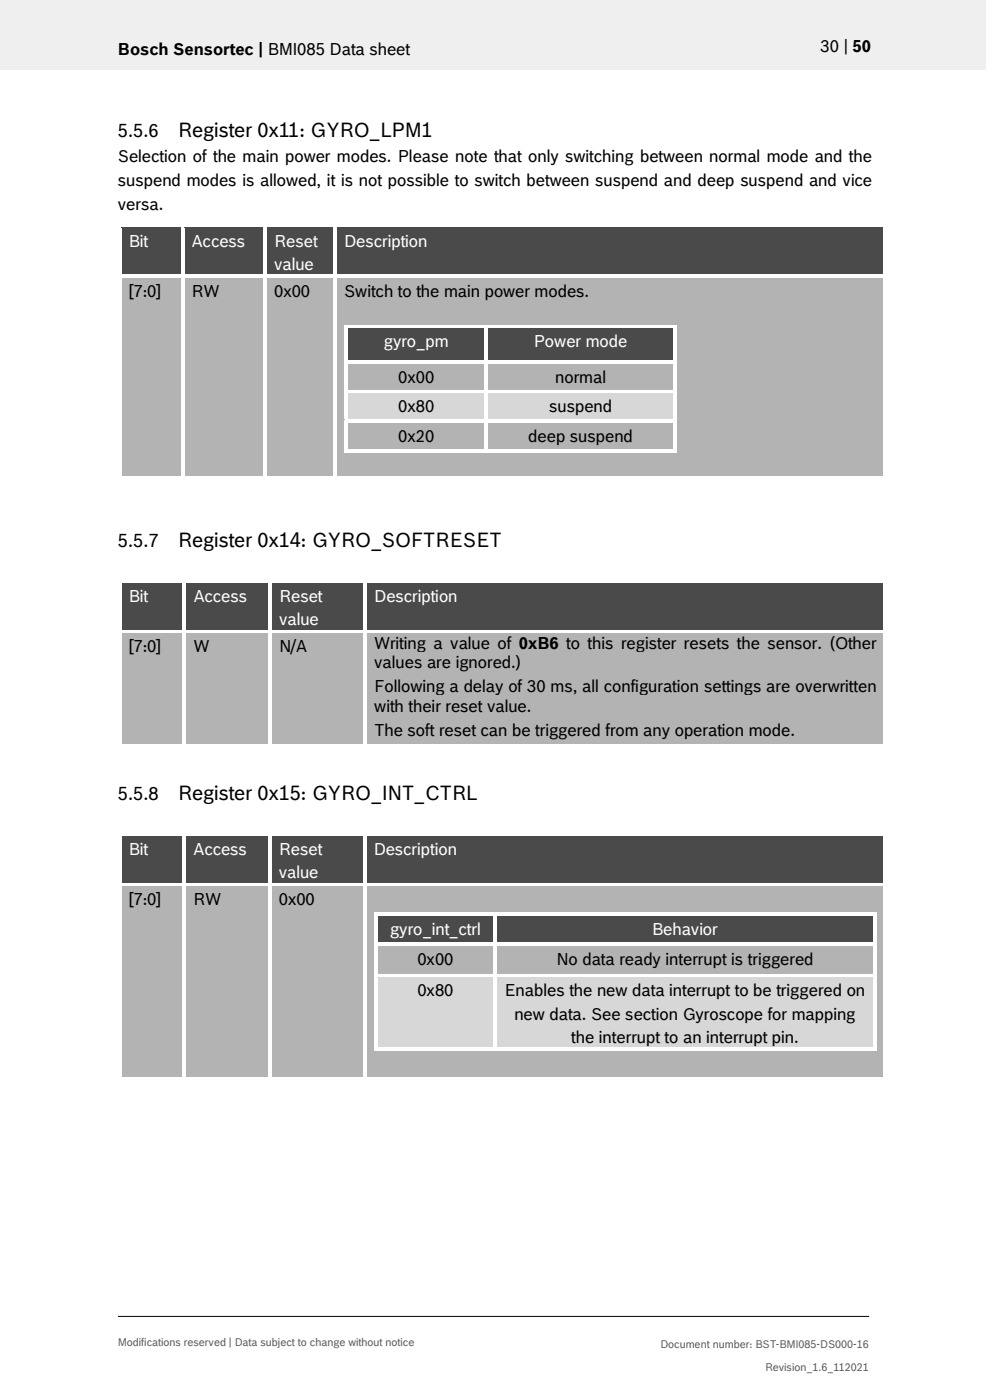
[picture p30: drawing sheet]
<svg xmlns="http://www.w3.org/2000/svg" width="210mm" height="297mm" viewBox="0 0 210 297" stroke-linecap="round" stroke-linejoin="round" font-family="sans-serif">
<defs><g id="words">
<g font-size="4.2">
<text x="37.7" y="29">Register 0x11: GYRO_LPM1</text>
<text x="37.7" y="116.1">Register 0x14: GYRO_SOFTRESET</text>
<text x="37.7" y="169.7">Register 0x15: GYRO_INT_CTRL</text>
</g>
<g font-size="3.9">
<text x="25" y="29">5.5.6</text>
<text x="25" y="116.1">5.5.7</text>
<text x="25" y="169.7">5.5.8</text>
</g>
<g font-size="3.5">
<text x="25" y="11.6">Bosch Sensortec | BMI085 Data sheet</text>
<text x="174.1" y="11">30 | 50</text>
<text x="25" y="34.4">Selection of the main power modes. Please note that only switching between normal mode and the</text>
<text x="25" y="39.5">suspend modes is allowed, it is not possible to switch between suspend and deep suspend and vice</text>
<text x="25" y="44.6">versa.</text>
<text x="27.3" y="63">[7:0]</text>
<text x="40.6" y="63">RW</text>
<text x="58.1" y="63">0x00</text>
<text x="73" y="63">Switch to the main power modes.</text>
<text x="84.5" y="81.2">0x00</text>
<text x="117.8" y="81.2">normal</text>
<text x="84.5" y="87.5">0x80</text>
<text x="116.5" y="87.5">suspend</text>
<text x="84.5" y="93.8">0x20</text>
<text x="112.1" y="93.8">deep suspend</text>
<text x="79.4" y="137.7">Writing a value of 0xB6 to this register resets the sensor. (Other</text>
<text x="27.3" y="138.4">[7:0]</text>
<text x="41" y="138.4">W</text>
<text x="59.2" y="138.4">N/A</text>
<text x="79.4" y="141.8">values are ignored.)</text>
<text x="79.4" y="146.9">Following a delay of 30 ms, all configuration settings are overwritten</text>
<text x="79.4" y="151">with their reset value.</text>
<text x="79.4" y="156.1">The soft reset can be triggered from any operation mode.</text>
<text x="27.3" y="192">[7:0]</text>
<text x="41" y="192">RW</text>
<text x="59.1" y="192">0x00</text>
<text x="88.5" y="204.7">0x00</text>
<text x="118" y="204.7">No data ready interrupt is triggered</text>
<text x="88.5" y="211.4">0x80</text>
<text x="107" y="211.4">Enables the new data interrupt to be triggered on</text>
<text x="109.1" y="216.3">new data. See section Gyroscope for mapping</text>
<text x="121.2" y="221.3">the interrupt to an interrupt pin.</text>
</g>
<g font-size="3.5" fill="#fff">
<text x="27.3" y="52.3">Bit</text>
<text x="40.6" y="52.3">Access</text>
<text x="58.1" y="52.3">Reset</text>
<text x="73" y="52.3">Description</text>
<text x="58.1" y="57.3">value</text>
<text x="81.4" y="73.7">gyro_pm</text>
<text x="113.3" y="73.7">Power mode</text>
<text x="27.3" y="127.7">Bit</text>
<text x="41" y="127.7">Access</text>
<text x="59.2" y="127.7">Reset</text>
<text x="79.4" y="127.7">Description</text>
<text x="59.2" y="132.6">value</text>
<text x="27.3" y="181.3">Bit</text>
<text x="41" y="181.3">Access</text>
<text x="59.1" y="181.3">Reset</text>
<text x="79.3" y="181.3">Description</text>
<text x="59.1" y="186.3">value</text>
<text x="82.7" y="198.3">gyro_int_ctrl</text>
<text x="138.3" y="198.3">Behavior</text>
</g>
<g font-size="2.3" fill="#535f6b">
<text x="25" y="285.5">Modifications reserved | Data subject to change without notice</text>
<text x="140.1" y="285.9">Document number: BST-BMI085-DS000-16</text>
<text x="162.3" y="290.9">Revision_1.6_112021</text>
</g>
</g></defs>
<path d="M0 0h209.1v14.8h-209.1z" fill="#efeff0"/>
<path d="M25 279.3h159.4" fill="none" stroke="#000" stroke-width=".21"/>
<g fill="#424c58">
<path d="M25.8 48.4h12.6v9.8h-12.6z" fill-rule="evenodd"/>
<path d="M39.1 48.4h16.7v9.8h-16.7z" fill-rule="evenodd"/>
<path d="M56.6 48.4h14.1v9.8h-14.1z" fill-rule="evenodd"/>
<path d="M71.5 48.4h116v9.8h-116z" fill-rule="evenodd"/>
</g>
<g fill="#424c58">
<path d="M27.3 48.4h9.5v4.9h-9.5z"/>
<path d="M40.6 48.4h13.7v4.9h-13.7z"/>
<path d="M58.1 48.4h11.1v4.9h-11.1z"/>
<path d="M58.1 53.3h11.1v4.9h-11.1z"/>
<path d="M73 48.4h112.9v4.9h-112.9z"/>
</g>
<g fill="#fff">
<path d="M25 47.6h.8v.8h-.8z" fill-rule="evenodd"/>
<path d="M25 47.6h.8v.7h-.8z" fill-rule="evenodd"/>
<path d="M25.8 47.6h12.5v.7h-12.5z" fill-rule="evenodd"/>
</g>
<path d="M25.8 48.4h12.5" fill="none" stroke="#424c58" stroke-width=".21"/>
<path d="M38.3 48.3l.8 .1z" fill="#fff"/>
<g fill="#fff">
<path d="M38.3 47.6h.8v.7h-.8z" fill-rule="evenodd"/>
<path d="M39.1 47.6h16.7v.7h-16.7z" fill-rule="evenodd"/>
</g>
<path d="M39.1 48.4h16.7" fill="none" stroke="#424c58" stroke-width=".21"/>
<path d="M55.8 48.3l.8 .1z" fill="#fff"/>
<g fill="#fff">
<path d="M55.8 47.6h.8v.7h-.8z" fill-rule="evenodd"/>
<path d="M56.6 47.6h14.1v.7h-14.1z" fill-rule="evenodd"/>
</g>
<path d="M56.6 48.4h14.1" fill="none" stroke="#424c58" stroke-width=".21"/>
<path d="M70.7 48.3l.8 .1z" fill="#fff"/>
<g fill="#fff">
<path d="M70.7 47.6h.8v.7h-.8z" fill-rule="evenodd"/>
<path d="M71.5 47.6h116v.7h-116z" fill-rule="evenodd"/>
</g>
<path d="M71.5 48.4h116" fill="none" stroke="#424c58" stroke-width=".21"/>
<g fill="#fff">
<path d="M187.5 47.6h.7v.8h-.7z" fill-rule="evenodd"/>
<path d="M187.5 47.6h.7v.7h-.7z" fill-rule="evenodd"/>
<path d="M25 48.4h.8v9.8h-.8z" fill-rule="evenodd"/>
<path d="M38.3 48.4h.8v9.8h-.8z" fill-rule="evenodd"/>
<path d="M55.8 48.4h.8v9.8h-.8z" fill-rule="evenodd"/>
<path d="M70.7 48.4h.8v9.8h-.8z" fill-rule="evenodd"/>
<path d="M187.5 48.4h.7v9.8h-.7z" fill-rule="evenodd"/>
</g>
<g fill="#b2b3b5">
<path d="M25.8 59h12.6v42.1h-12.6z" fill-rule="evenodd"/>
<path d="M39.1 59h16.7v42.1h-16.7z" fill-rule="evenodd"/>
<path d="M56.6 59h14.1v42.1h-14.1z" fill-rule="evenodd"/>
<path d="M71.5 59h116v42.1h-116z" fill-rule="evenodd"/>
<path d="M73 64h112.9v4.9h-112.9z" fill-rule="evenodd"/>
</g>
<g fill="#b2b3b5">
<path d="M27.3 59h9.5v5h-9.5z"/>
<path d="M40.6 59h13.7v5h-13.7z"/>
<path d="M58.1 59h11.1v5h-11.1z"/>
<path d="M73 59h112.9v5h-112.9z"/>
</g>
<path d="M73 68.9v7.5" fill="none" stroke="#b2b3b5" stroke-width=".21"/>
<g fill="#424c58">
<path d="M73.8 69.7h29v6.7h-29z" fill-rule="evenodd"/>
<path d="M103.6 69.7h39.2v6.7h-39.2z" fill-rule="evenodd"/>
</g>
<g fill="#424c58">
<path d="M75.3 69.7h26v4.9h-26z"/>
<path d="M105.1 69.7h36.2v4.9h-36.2z"/>
</g>
<g fill="#fff">
<path d="M73 68.9h.8v.8h-.8z" fill-rule="evenodd"/>
<path d="M73 68.9h.8v.8h-.8z" fill-rule="evenodd"/>
<path d="M73.8 68.9h29v.8h-29z" fill-rule="evenodd"/>
</g>
<path d="M73.8 69.7h29" fill="none" stroke="#424c58" stroke-width=".21"/>
<path d="M102.8 69.7h.7z" fill="#fff"/>
<g fill="#fff">
<path d="M102.8 68.9h.7v.8h-.7z" fill-rule="evenodd"/>
<path d="M103.5 68.9h39.3v.8h-39.3z" fill-rule="evenodd"/>
</g>
<path d="M103.5 69.7h39.3" fill="none" stroke="#424c58" stroke-width=".21"/>
<g fill="#fff">
<path d="M142.8 68.9h.8v.8h-.8z" fill-rule="evenodd"/>
<path d="M142.8 68.9h.8v.8h-.8z" fill-rule="evenodd"/>
<path d="M73 69.7h.8v6.7h-.8z" fill-rule="evenodd"/>
<path d="M102.8 69.7h.7v6.7h-.7z" fill-rule="evenodd"/>
<path d="M142.8 69.7h.8v6.7h-.8z" fill-rule="evenodd"/>
</g>
<path d="M73 76.4v6.3" fill="none" stroke="#b2b3b5" stroke-width=".21"/>
<g fill="#b2b3b5">
<path d="M73.8 77.2h29v5.5h-29z" fill-rule="evenodd"/>
<path d="M103.6 77.2h39.2v5.5h-39.2z" fill-rule="evenodd"/>
</g>
<g fill="#b2b3b5">
<path d="M75.3 77.2h26v5h-26z"/>
<path d="M105.1 77.2h36.2v5h-36.2z"/>
</g>
<g fill="#fff">
<path d="M73 76.4h.8v.8h-.8z" fill-rule="evenodd"/>
<path d="M73.8 76.4h29v.8h-29z" fill-rule="evenodd"/>
</g>
<path d="M73.8 77.2h29" fill="none" stroke="#b2b3b5" stroke-width=".21"/>
<g fill="#fff">
<path d="M102.8 76.4h.7v.8h-.7z" fill-rule="evenodd"/>
<path d="M103.5 76.4h39.3v.8h-39.3z" fill-rule="evenodd"/>
</g>
<path d="M103.5 77.2h39.3" fill="none" stroke="#b2b3b5" stroke-width=".21"/>
<g fill="#fff">
<path d="M142.8 76.4h.8v.8h-.8z" fill-rule="evenodd"/>
<path d="M73 77.2h.8v5.5h-.8z" fill-rule="evenodd"/>
<path d="M102.8 77.2h.7v5.5h-.7z" fill-rule="evenodd"/>
<path d="M142.8 77.2h.8v5.5h-.8z" fill-rule="evenodd"/>
</g>
<path d="M73 82.7v6.3" fill="none" stroke="#b2b3b5" stroke-width=".21"/>
<g fill="#d7d7da">
<path d="M73.8 83.5h29v5.5h-29z" fill-rule="evenodd"/>
<path d="M103.6 83.5h39.2v5.5h-39.2z" fill-rule="evenodd"/>
</g>
<g fill="#d7d7da">
<path d="M75.3 83.5h26v5h-26z"/>
<path d="M105.1 83.5h36.2v5h-36.2z"/>
</g>
<g fill="#fff">
<path d="M73 82.7h.8v.8h-.8z" fill-rule="evenodd"/>
<path d="M73.8 82.7h29v.8h-29z" fill-rule="evenodd"/>
</g>
<path d="M73.8 83.5h29" fill="none" stroke="#d7d7da" stroke-width=".21"/>
<g fill="#fff">
<path d="M102.8 82.7h.7v.8h-.7z" fill-rule="evenodd"/>
<path d="M103.5 82.7h39.3v.8h-39.3z" fill-rule="evenodd"/>
</g>
<path d="M103.5 83.5h39.3" fill="none" stroke="#d7d7da" stroke-width=".21"/>
<g fill="#fff">
<path d="M142.8 82.7h.8v.8h-.8z" fill-rule="evenodd"/>
<path d="M73 83.5h.8v5.5h-.8z" fill-rule="evenodd"/>
<path d="M102.8 83.5h.7v5.5h-.7z" fill-rule="evenodd"/>
<path d="M142.8 83.5h.8v5.5h-.8z" fill-rule="evenodd"/>
</g>
<path d="M73 89v7.1" fill="none" stroke="#b2b3b5" stroke-width=".21"/>
<g fill="#b2b3b5">
<path d="M73.8 89.8h29v5.5h-29z" fill-rule="evenodd"/>
<path d="M103.6 89.8h39.2v5.5h-39.2z" fill-rule="evenodd"/>
</g>
<g fill="#b2b3b5">
<path d="M75.3 89.8h26v5h-26z"/>
<path d="M105.1 89.8h36.2v5h-36.2z"/>
</g>
<g fill="#fff">
<path d="M73 89h.8v.8h-.8z" fill-rule="evenodd"/>
<path d="M73.8 89h29v.8h-29z" fill-rule="evenodd"/>
</g>
<path d="M73.8 89.8h29" fill="none" stroke="#b2b3b5" stroke-width=".21"/>
<g fill="#fff">
<path d="M102.8 89h.7v.8h-.7z" fill-rule="evenodd"/>
<path d="M103.5 89h39.3v.8h-39.3z" fill-rule="evenodd"/>
</g>
<path d="M103.5 89.8h39.3" fill="none" stroke="#b2b3b5" stroke-width=".21"/>
<g fill="#fff">
<path d="M142.8 89h.8v.8h-.8z" fill-rule="evenodd"/>
<path d="M73 89.8h.8v5.5h-.8z" fill-rule="evenodd"/>
<path d="M73 95.3h.8v.8h-.8z" fill-rule="evenodd"/>
<path d="M73 95.3h.8v.8h-.8z" fill-rule="evenodd"/>
<path d="M73.8 95.3h29v.8h-29z" fill-rule="evenodd"/>
<path d="M102.8 89.8h.7v5.5h-.7z" fill-rule="evenodd"/>
<path d="M102.8 95.3h.7v.8h-.7z" fill-rule="evenodd"/>
<path d="M103.5 95.3h39.3v.8h-39.3z" fill-rule="evenodd"/>
<path d="M142.8 89.8h.8v5.5h-.8z" fill-rule="evenodd"/>
<path d="M142.8 95.3h.8v.8h-.8z" fill-rule="evenodd"/>
<path d="M142.8 95.3h.8v.8h-.8z" fill-rule="evenodd"/>
</g>
<path d="M73 96.1h112.9v5h-112.9z" fill="#b2b3b5"/>
<g fill="#fff">
<path d="M25 58.2h.8v.8h-.8z" fill-rule="evenodd"/>
<path d="M25.8 58.2h12.5v.8h-12.5z" fill-rule="evenodd"/>
</g>
<path d="M25.8 59h12.5" fill="none" stroke="#b2b3b5" stroke-width=".21"/>
<g fill="#fff">
<path d="M38.3 58.2h.8v.8h-.8z" fill-rule="evenodd"/>
<path d="M39.1 58.2h16.7v.8h-16.7z" fill-rule="evenodd"/>
</g>
<path d="M39.1 59h16.7" fill="none" stroke="#b2b3b5" stroke-width=".21"/>
<g fill="#fff">
<path d="M55.8 58.2h.8v.8h-.8z" fill-rule="evenodd"/>
<path d="M56.6 58.2h14.1v.8h-14.1z" fill-rule="evenodd"/>
</g>
<path d="M56.6 59h14.1" fill="none" stroke="#b2b3b5" stroke-width=".21"/>
<g fill="#fff">
<path d="M70.7 58.2h.8v.8h-.8z" fill-rule="evenodd"/>
<path d="M71.5 58.2h116v.8h-116z" fill-rule="evenodd"/>
</g>
<path d="M71.5 59h116" fill="none" stroke="#b2b3b5" stroke-width=".21"/>
<g fill="#fff">
<path d="M187.5 58.2h.7v.8h-.7z" fill-rule="evenodd"/>
<path d="M25 59h.8v42.1h-.8z" fill-rule="evenodd"/>
<path d="M25 101.1h.8v.8h-.8z" fill-rule="evenodd"/>
<path d="M25 101.1h.8v.8h-.8z" fill-rule="evenodd"/>
<path d="M25.8 101.1h12.5v.8h-12.5z" fill-rule="evenodd"/>
<path d="M38.3 59h.8v42.1h-.8z" fill-rule="evenodd"/>
<path d="M38.3 101.1h.8v.8h-.8z" fill-rule="evenodd"/>
<path d="M39.1 101.1h16.7v.8h-16.7z" fill-rule="evenodd"/>
<path d="M55.8 59h.8v42.1h-.8z" fill-rule="evenodd"/>
<path d="M55.8 101.1h.8v.8h-.8z" fill-rule="evenodd"/>
<path d="M56.6 101.1h14.1v.8h-14.1z" fill-rule="evenodd"/>
<path d="M70.7 59h.8v42.1h-.8z" fill-rule="evenodd"/>
<path d="M70.7 101.1h.8v.8h-.8z" fill-rule="evenodd"/>
<path d="M71.5 101.1h116v.8h-116z" fill-rule="evenodd"/>
<path d="M187.5 59h.7v42.1h-.7z" fill-rule="evenodd"/>
<path d="M187.5 101.1h.7v.8h-.7z" fill-rule="evenodd"/>
<path d="M187.5 101.1h.7v.8h-.7z" fill-rule="evenodd"/>
</g>
<g fill="#424c58">
<path d="M25.8 123.7h12.9v9.9h-12.9z" fill-rule="evenodd"/>
<path d="M39.5 123.7h17.4v9.9h-17.4z" fill-rule="evenodd"/>
<path d="M57.7 123.7h19.4v9.9h-19.4z" fill-rule="evenodd"/>
<path d="M77.9 123.7h109.6v9.9h-109.6z" fill-rule="evenodd"/>
</g>
<g fill="#424c58">
<path d="M27.3 123.7h9.9v5h-9.9z"/>
<path d="M41 123.7h14.4v5h-14.4z"/>
<path d="M59.2 123.7h16.4v5h-16.4z"/>
<path d="M59.2 128.7h16.4v4.9h-16.4z"/>
<path d="M79.4 123.7h106.5v5h-106.5z"/>
</g>
<g fill="#fff">
<path d="M25 123h.8v.8h-.8z" fill-rule="evenodd"/>
<path d="M25 123h.8v.7h-.8z" fill-rule="evenodd"/>
<path d="M25.8 123h12.9v.7h-12.9z" fill-rule="evenodd"/>
</g>
<path d="M25.8 123.8h12.9" fill="none" stroke="#424c58" stroke-width=".21"/>
<path d="M38.7 123.7l.8 .1z" fill="#fff"/>
<g fill="#fff">
<path d="M38.7 123h.8v.7h-.8z" fill-rule="evenodd"/>
<path d="M39.5 123h17.4v.7h-17.4z" fill-rule="evenodd"/>
</g>
<path d="M39.5 123.8h17.4" fill="none" stroke="#424c58" stroke-width=".21"/>
<path d="M56.9 123.7l.8 .1z" fill="#fff"/>
<g fill="#fff">
<path d="M56.9 123h.8v.7h-.8z" fill-rule="evenodd"/>
<path d="M57.7 123h19.4v.7h-19.4z" fill-rule="evenodd"/>
</g>
<path d="M57.7 123.8h19.4" fill="none" stroke="#424c58" stroke-width=".21"/>
<path d="M77.1 123.7l.8 .1z" fill="#fff"/>
<g fill="#fff">
<path d="M77.1 123h.8v.7h-.8z" fill-rule="evenodd"/>
<path d="M77.9 123h109.6v.7h-109.6z" fill-rule="evenodd"/>
</g>
<path d="M77.9 123.8h109.6" fill="none" stroke="#424c58" stroke-width=".21"/>
<g fill="#fff">
<path d="M187.5 123h.7v.8h-.7z" fill-rule="evenodd"/>
<path d="M187.5 123h.7v.7h-.7z" fill-rule="evenodd"/>
<path d="M25 123.8h.8v9.8h-.8z" fill-rule="evenodd"/>
<path d="M38.7 123.8h.8v9.8h-.8z" fill-rule="evenodd"/>
<path d="M56.9 123.8h.8v9.8h-.8z" fill-rule="evenodd"/>
<path d="M77.1 123.8h.8v9.8h-.8z" fill-rule="evenodd"/>
<path d="M187.5 123.8h.7v9.8h-.7z" fill-rule="evenodd"/>
</g>
<g fill="#b2b3b5">
<path d="M25.8 134.4h12.9v23.5h-12.9z" fill-rule="evenodd"/>
<path d="M39.5 134.4h17.4v23.5h-17.4z" fill-rule="evenodd"/>
<path d="M57.7 134.4h19.4v23.5h-19.4z" fill-rule="evenodd"/>
<path d="M77.9 134.4h109.6v23.5h-109.6z" fill-rule="evenodd"/>
<path d="M79.4 138.5h106.5v5.1h-106.5z" fill-rule="evenodd"/>
<path d="M79.4 143.6h106.5v4h-106.5z" fill-rule="evenodd"/>
<path d="M79.4 147.6h106.5v5.2h-106.5z" fill-rule="evenodd"/>
</g>
<g fill="#b2b3b5">
<path d="M27.3 134.4h9.9v5h-9.9z"/>
<path d="M41 134.4h14.4v5h-14.4z"/>
<path d="M59.2 134.4h16.4v5h-16.4z"/>
<path d="M79.4 134.4h106.5v4.1h-106.5z"/>
<path d="M79.4 152.8h106.5v5.1h-106.5z"/>
</g>
<g fill="#fff">
<path d="M25 133.6h.8v.8h-.8z" fill-rule="evenodd"/>
<path d="M25.8 133.6h12.9v.8h-12.9z" fill-rule="evenodd"/>
</g>
<path d="M25.8 134.4h12.9" fill="none" stroke="#b2b3b5" stroke-width=".21"/>
<g fill="#fff">
<path d="M38.7 133.6h.8v.8h-.8z" fill-rule="evenodd"/>
<path d="M39.5 133.6h17.4v.8h-17.4z" fill-rule="evenodd"/>
</g>
<path d="M39.5 134.4h17.4" fill="none" stroke="#b2b3b5" stroke-width=".21"/>
<g fill="#fff">
<path d="M56.9 133.6h.8v.8h-.8z" fill-rule="evenodd"/>
<path d="M57.7 133.6h19.4v.8h-19.4z" fill-rule="evenodd"/>
</g>
<path d="M57.7 134.4h19.4" fill="none" stroke="#b2b3b5" stroke-width=".21"/>
<g fill="#fff">
<path d="M77.1 133.6h.8v.8h-.8z" fill-rule="evenodd"/>
<path d="M77.9 133.6h109.6v.8h-109.6z" fill-rule="evenodd"/>
</g>
<path d="M77.9 134.4h109.6" fill="none" stroke="#b2b3b5" stroke-width=".21"/>
<g fill="#fff">
<path d="M187.5 133.6h.7v.8h-.7z" fill-rule="evenodd"/>
<path d="M25 134.4h.8v23.5h-.8z" fill-rule="evenodd"/>
<path d="M25 157.9h.8v.8h-.8z" fill-rule="evenodd"/>
<path d="M25 157.9h.8v.8h-.8z" fill-rule="evenodd"/>
<path d="M25.8 157.9h12.9v.8h-12.9z" fill-rule="evenodd"/>
<path d="M38.7 134.4h.8v23.5h-.8z" fill-rule="evenodd"/>
<path d="M38.7 157.9h.8v.8h-.8z" fill-rule="evenodd"/>
<path d="M39.5 157.9h17.4v.8h-17.4z" fill-rule="evenodd"/>
<path d="M56.9 134.4h.8v23.5h-.8z" fill-rule="evenodd"/>
<path d="M56.9 157.9h.8v.8h-.8z" fill-rule="evenodd"/>
<path d="M57.7 157.9h19.4v.8h-19.4z" fill-rule="evenodd"/>
<path d="M77.1 134.4h.8v23.5h-.8z" fill-rule="evenodd"/>
<path d="M77.1 157.9h.8v.8h-.8z" fill-rule="evenodd"/>
<path d="M77.9 157.9h109.6v.8h-109.6z" fill-rule="evenodd"/>
<path d="M187.5 134.4h.7v23.5h-.7z" fill-rule="evenodd"/>
<path d="M187.5 157.9h.7v.8h-.7z" fill-rule="evenodd"/>
<path d="M187.5 157.9h.7v.8h-.7z" fill-rule="evenodd"/>
</g>
<g fill="#424c58">
<path d="M25.8 177.4h12.9v9.9h-12.9z" fill-rule="evenodd"/>
<path d="M39.5 177.4h17.4v9.9h-17.4z" fill-rule="evenodd"/>
<path d="M57.6 177.4h19.4v9.9h-19.4z" fill-rule="evenodd"/>
<path d="M77.7 177.4h109.8v9.9h-109.8z" fill-rule="evenodd"/>
</g>
<g fill="#424c58">
<path d="M27.3 177.4h9.9v4.9h-9.9z"/>
<path d="M41 177.4h14.3v4.9h-14.3z"/>
<path d="M59.1 177.4h16.4v4.9h-16.4z"/>
<path d="M59.1 182.3h16.4v5h-16.4z"/>
<path d="M79.3 177.4h106.6v4.9h-106.6z"/>
</g>
<g fill="#fff">
<path d="M25 176.6h.8v.8h-.8z" fill-rule="evenodd"/>
<path d="M25 176.6h.8v.8h-.8z" fill-rule="evenodd"/>
<path d="M25.8 176.6h12.9v.8h-12.9z" fill-rule="evenodd"/>
</g>
<path d="M25.8 177.4h12.9" fill="none" stroke="#424c58" stroke-width=".21"/>
<path d="M38.7 177.4h.8z" fill="#fff"/>
<g fill="#fff">
<path d="M38.7 176.6h.8v.8h-.8z" fill-rule="evenodd"/>
<path d="M39.5 176.6h17.4v.8h-17.4z" fill-rule="evenodd"/>
</g>
<path d="M39.5 177.4h17.4" fill="none" stroke="#424c58" stroke-width=".21"/>
<path d="M56.9 177.4h.7z" fill="#fff"/>
<g fill="#fff">
<path d="M56.9 176.6h.7v.8h-.7z" fill-rule="evenodd"/>
<path d="M57.6 176.6h19.4v.8h-19.4z" fill-rule="evenodd"/>
</g>
<path d="M57.6 177.4h19.4" fill="none" stroke="#424c58" stroke-width=".21"/>
<path d="M77 177.4h.7z" fill="#fff"/>
<g fill="#fff">
<path d="M77 176.6h.7v.8h-.7z" fill-rule="evenodd"/>
<path d="M77.7 176.6h109.8v.8h-109.8z" fill-rule="evenodd"/>
</g>
<path d="M77.7 177.4h109.8" fill="none" stroke="#424c58" stroke-width=".21"/>
<g fill="#fff">
<path d="M187.5 176.6h.7v.8h-.7z" fill-rule="evenodd"/>
<path d="M187.5 176.6h.7v.8h-.7z" fill-rule="evenodd"/>
<path d="M25 177.4h.8v9.9h-.8z" fill-rule="evenodd"/>
<path d="M38.7 177.4h.8v9.9h-.8z" fill-rule="evenodd"/>
<path d="M56.9 177.4h.7v9.9h-.7z" fill-rule="evenodd"/>
<path d="M77 177.4h.7v9.9h-.7z" fill-rule="evenodd"/>
<path d="M187.5 177.4h.7v9.9h-.7z" fill-rule="evenodd"/>
</g>
<g fill="#b2b3b5">
<path d="M25.8 188h12.9v40.6h-12.9z" fill-rule="evenodd"/>
<path d="M39.5 188h17.4v40.6h-17.4z" fill-rule="evenodd"/>
<path d="M57.6 188h19.4v40.6h-19.4z" fill-rule="evenodd"/>
<path d="M77.7 188h109.8v40.6h-109.8z" fill-rule="evenodd"/>
</g>
<g fill="#b2b3b5">
<path d="M27.3 188h9.9v5h-9.9z"/>
<path d="M41 188h14.3v5h-14.3z"/>
<path d="M59.1 188h16.4v5h-16.4z"/>
<path d="M79.3 188h106.6v5.6h-106.6z"/>
</g>
<path d="M79.3 193.6v6.4" fill="none" stroke="#b2b3b5" stroke-width=".21"/>
<g fill="#424c58">
<path d="M80.1 194.4h24.6v5.6h-24.6z" fill-rule="evenodd"/>
<path d="M105.5 194.4h79.7v5.6h-79.7z" fill-rule="evenodd"/>
</g>
<g fill="#424c58">
<path d="M81.6 194.4h21.5v4.9h-21.5z"/>
<path d="M107 194.4h76.6v4.9h-76.6z"/>
</g>
<g fill="#fff">
<path d="M79.3 193.6h.8v.8h-.8z" fill-rule="evenodd"/>
<path d="M79.3 193.6h.8v.8h-.8z" fill-rule="evenodd"/>
<path d="M80.1 193.6h24.5v.8h-24.5z" fill-rule="evenodd"/>
</g>
<path d="M80.1 194.4h24.5" fill="none" stroke="#424c58" stroke-width=".21"/>
<path d="M104.6 194.4h.8z" fill="#fff"/>
<g fill="#fff">
<path d="M104.6 193.6h.8v.8h-.8z" fill-rule="evenodd"/>
<path d="M105.4 193.6h79.7v.8h-79.7z" fill-rule="evenodd"/>
</g>
<path d="M105.4 194.4h79.7" fill="none" stroke="#424c58" stroke-width=".21"/>
<g fill="#fff">
<path d="M185.1 193.6h.8v.8h-.8z" fill-rule="evenodd"/>
<path d="M185.1 193.6h.8v.8h-.8z" fill-rule="evenodd"/>
<path d="M79.3 194.4h.8v5.6h-.8z" fill-rule="evenodd"/>
<path d="M104.6 194.4h.8v5.6h-.8z" fill-rule="evenodd"/>
<path d="M185.1 194.4h.8v5.6h-.8z" fill-rule="evenodd"/>
</g>
<path d="M79.3 200v6.6" fill="none" stroke="#b2b3b5" stroke-width=".21"/>
<g fill="#b2b3b5">
<path d="M80.1 200.7h24.6v5.9h-24.6z" fill-rule="evenodd"/>
<path d="M105.5 200.7h79.7v5.9h-79.7z" fill-rule="evenodd"/>
</g>
<g fill="#b2b3b5">
<path d="M81.6 200.7h21.5v5h-21.5z"/>
<path d="M107 200.7h76.6v5h-76.6z"/>
</g>
<g fill="#fff">
<path d="M79.3 200h.8v.8h-.8z" fill-rule="evenodd"/>
<path d="M80.1 200h24.5v.7h-24.5z" fill-rule="evenodd"/>
</g>
<path d="M80.1 200.8h24.5" fill="none" stroke="#b2b3b5" stroke-width=".21"/>
<g fill="#fff">
<path d="M104.6 200h.8v.8h-.8z" fill-rule="evenodd"/>
<path d="M105.4 200h79.7v.7h-79.7z" fill-rule="evenodd"/>
</g>
<path d="M105.4 200.8h79.7" fill="none" stroke="#b2b3b5" stroke-width=".21"/>
<g fill="#fff">
<path d="M185.1 200h.8v.8h-.8z" fill-rule="evenodd"/>
<path d="M79.3 200.8h.8v5.8h-.8z" fill-rule="evenodd"/>
<path d="M104.6 200.8h.8v5.8h-.8z" fill-rule="evenodd"/>
<path d="M185.1 200.8h.8v5.8h-.8z" fill-rule="evenodd"/>
</g>
<path d="M79.3 206.6v16.4" fill="none" stroke="#b2b3b5" stroke-width=".21"/>
<g fill="#d7d7da">
<path d="M80.1 207.4h24.6v14.8h-24.6z" fill-rule="evenodd"/>
<path d="M105.5 207.4h79.7v14.8h-79.7z" fill-rule="evenodd"/>
<path d="M107 212.4h76.6v4.9h-76.6z" fill-rule="evenodd"/>
</g>
<g fill="#d7d7da">
<path d="M81.6 207.4h21.5v5h-21.5z"/>
<path d="M107 207.4h76.6v5h-76.6z"/>
<path d="M107 217.3h76.6v4.9h-76.6z"/>
</g>
<g fill="#fff">
<path d="M79.3 206.6h.8v.8h-.8z" fill-rule="evenodd"/>
<path d="M80.1 206.6h24.5v.8h-24.5z" fill-rule="evenodd"/>
</g>
<path d="M80.1 207.4h24.5" fill="none" stroke="#d7d7da" stroke-width=".21"/>
<g fill="#fff">
<path d="M104.6 206.6h.8v.8h-.8z" fill-rule="evenodd"/>
<path d="M105.4 206.6h79.7v.8h-79.7z" fill-rule="evenodd"/>
</g>
<path d="M105.4 207.4h79.7" fill="none" stroke="#d7d7da" stroke-width=".21"/>
<g fill="#fff">
<path d="M185.1 206.6h.8v.8h-.8z" fill-rule="evenodd"/>
<path d="M79.3 207.4h.8v14.8h-.8z" fill-rule="evenodd"/>
<path d="M79.3 222.2h.8v.8h-.8z" fill-rule="evenodd"/>
<path d="M79.3 222.2h.8v.8h-.8z" fill-rule="evenodd"/>
<path d="M80.1 222.2h24.5v.8h-24.5z" fill-rule="evenodd"/>
<path d="M104.6 207.4h.8v14.8h-.8z" fill-rule="evenodd"/>
<path d="M104.6 222.2h.8v.8h-.8z" fill-rule="evenodd"/>
<path d="M105.4 222.2h79.7v.8h-79.7z" fill-rule="evenodd"/>
<path d="M185.1 207.4h.8v14.8h-.8z" fill-rule="evenodd"/>
<path d="M185.1 222.2h.8v.8h-.8z" fill-rule="evenodd"/>
<path d="M185.1 222.2h.8v.8h-.8z" fill-rule="evenodd"/>
</g>
<path d="M79.3 223h106.6v5.6h-106.6z" fill="#b2b3b5"/>
<g fill="#fff">
<path d="M25 187.3h.8v.8h-.8z" fill-rule="evenodd"/>
<path d="M25.8 187.3h12.9v.7h-12.9z" fill-rule="evenodd"/>
</g>
<path d="M25.8 188.1h12.9" fill="none" stroke="#b2b3b5" stroke-width=".21"/>
<g fill="#fff">
<path d="M38.7 187.3h.8v.8h-.8z" fill-rule="evenodd"/>
<path d="M39.5 187.3h17.4v.7h-17.4z" fill-rule="evenodd"/>
</g>
<path d="M39.5 188.1h17.4" fill="none" stroke="#b2b3b5" stroke-width=".21"/>
<g fill="#fff">
<path d="M56.9 187.3h.7v.8h-.7z" fill-rule="evenodd"/>
<path d="M57.6 187.3h19.4v.7h-19.4z" fill-rule="evenodd"/>
</g>
<path d="M57.6 188.1h19.4" fill="none" stroke="#b2b3b5" stroke-width=".21"/>
<g fill="#fff">
<path d="M77 187.3h.7v.8h-.7z" fill-rule="evenodd"/>
<path d="M77.7 187.3h109.8v.7h-109.8z" fill-rule="evenodd"/>
</g>
<path d="M77.7 188.1h109.8" fill="none" stroke="#b2b3b5" stroke-width=".21"/>
<g fill="#fff">
<path d="M187.5 187.3h.7v.8h-.7z" fill-rule="evenodd"/>
<path d="M25 188.1h.8v40.5h-.8z" fill-rule="evenodd"/>
<path d="M25 228.6h.8v.7h-.8z" fill-rule="evenodd"/>
<path d="M25 228.6h.8v.7h-.8z" fill-rule="evenodd"/>
<path d="M25.8 228.6h12.9v.7h-12.9z" fill-rule="evenodd"/>
<path d="M38.7 188.1h.8v40.5h-.8z" fill-rule="evenodd"/>
<path d="M38.7 228.6h.8v.7h-.8z" fill-rule="evenodd"/>
<path d="M39.5 228.6h17.4v.7h-17.4z" fill-rule="evenodd"/>
<path d="M56.9 188.1h.7v40.5h-.7z" fill-rule="evenodd"/>
<path d="M56.9 228.6h.7v.7h-.7z" fill-rule="evenodd"/>
<path d="M57.6 228.6h19.4v.7h-19.4z" fill-rule="evenodd"/>
<path d="M77 188.1h.7v40.5h-.7z" fill-rule="evenodd"/>
<path d="M77 228.6h.7v.7h-.7z" fill-rule="evenodd"/>
<path d="M77.7 228.6h109.8v.7h-109.8z" fill-rule="evenodd"/>
<path d="M187.5 188.1h.7v40.5h-.7z" fill-rule="evenodd"/>
<path d="M187.5 228.6h.7v.7h-.7z" fill-rule="evenodd"/>
<path d="M187.5 228.6h.7v.7h-.7z" fill-rule="evenodd"/>
</g>
<use href="#words"/>
</svg>
